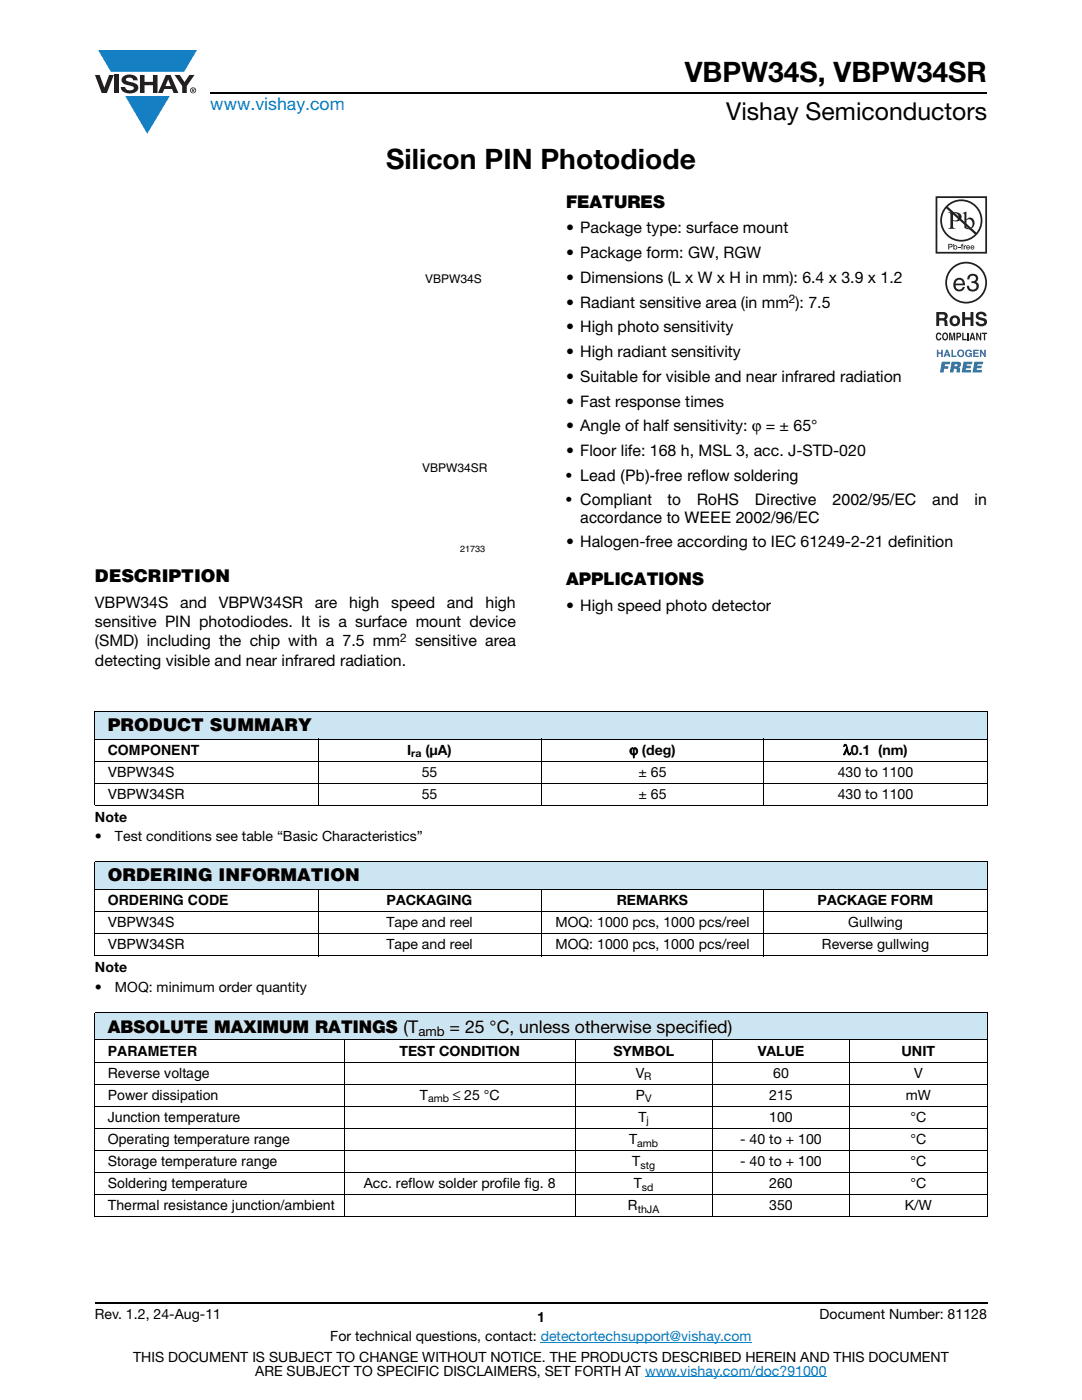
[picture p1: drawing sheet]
<svg xmlns="http://www.w3.org/2000/svg" width="216mm" height="279mm" viewBox="0 0 216 279" stroke-linecap="round" stroke-linejoin="round" font-family="sans-serif">
<defs><g id="words">
<g font-size="5.6">
<text x="136.7" y="16.4">VBPW34S, VBPW34SR</text>
<text x="77" y="33.8">Silicon PIN Photodiode</text>
</g>
<text font-size="4.9" x="144.9" y="24">Vishay Semiconductors</text>
<text font-size="3.5" fill="#007ec4" x="42" y="21.9">www.vishay.com</text>
<g font-size="3.5">
<text x="112.9" y="41.5">FEATURES</text>
<text x="18.9" y="116.2">DESCRIPTION</text>
<text x="112.9" y="116.8">APPLICATIONS</text>
<text x="21.5" y="145.8">PRODUCT SUMMARY</text>
<text x="21.5" y="175.8">ORDERING INFORMATION</text>
<text x="21.5" y="206.2">ABSOLUTE MAXIMUM RATINGS (T</text>
<text x="89.7" y="206.2">= 25 °C, unless otherwise specified)</text>
</g>
<g font-size="3.2">
<text x="112.9" y="46.6">• Package type: surface mount</text>
<text x="112.9" y="51.5">• Package form: GW, RGW</text>
<text x="112.9" y="56.5">• Dimensions (L x W x H in mm): 6.4 x 3.9 x 1.2</text>
<text x="112.9" y="61.4">• Radiant sensitive area (in mm ): 7.5</text>
<text x="112.9" y="66.3">• High photo sensitivity</text>
<text x="112.9" y="71.3">• High radiant sensitivity</text>
<text x="112.9" y="76.2">• Suitable for visible and near infrared radiation</text>
<text x="112.9" y="81.2">• Fast response times</text>
<text x="112.9" y="86.1">• Angle of half sensitivity: ϕ = ± 65°</text>
<text x="112.9" y="91">• Floor life: 168 h, MSL 3, acc. J-STD-020</text>
<text x="112.9" y="96">• Lead (Pb)-free reflow soldering</text>
<text x="112.9" y="100.7">• Compliant</text>
<text x="133.2" y="100.7">to</text>
<text x="139" y="100.7">RoHS</text>
<text x="150.6" y="100.7">Directive</text>
<text x="166.1" y="100.7">2002/95/EC</text>
<text x="186" y="100.7">and</text>
<text x="194.5" y="100.7">in</text>
<text x="115.8" y="104.4">accordance to WEEE 2002/96/EC</text>
<text x="112.9" y="109.2">• Halogen-free according to IEC 61249-2-21 definition</text>
<text x="18.9" y="121.2">VBPW34S</text>
<text x="18.9" y="125.1">sensitive PIN photodiodes. It is a surface mount device</text>
<text x="36" y="121.2">and</text>
<text x="43.6" y="121.2">VBPW34SR</text>
<text x="62.8" y="121.2">are</text>
<text x="69.7" y="121.2">high</text>
<text x="78.1" y="121.2">speed</text>
<text x="89.2" y="121.2">and</text>
<text x="96.9" y="121.2">high</text>
<text x="112.9" y="121.9">• High speed photo detector</text>
<text x="18.9" y="129">(SMD) including the chip with a 7.5 mm</text>
<text x="82.8" y="129">sensitive area</text>
<text x="18.9" y="132.9">detecting visible and near infrared radiation.</text>
</g>
<g font-size="2.8">
<text x="21.5" y="150.6">COMPONENT</text>
<text x="21.5" y="155">VBPW34S</text>
<text x="81.2" y="150.6">I</text>
<text x="84.1" y="155">55</text>
<text x="84.9" y="150.6">(μA)</text>
<text x="125.6" y="150.6">ϕ (deg)</text>
<text x="127.4" y="155">± 65</text>
<text x="167.2" y="155">430 to 1100</text>
<text x="168.2" y="150.6">λ0.1 (nm)</text>
<text x="21.5" y="159.4">VBPW34SR</text>
<text x="84.1" y="159.4">55</text>
<text x="127.4" y="159.4">± 65</text>
<text x="167.2" y="159.4">430 to 1100</text>
<text x="18.9" y="164">Note</text>
<text x="18.9" y="167.9">•</text>
<text x="22.9" y="167.9">Test conditions see table “Basic Characteristics”</text>
<text x="21.5" y="185.1">VBPW34S</text>
<text x="21.5" y="180.6">ORDERING CODE</text>
<text x="77.1" y="185.1">Tape and reel</text>
<text x="77.2" y="180.6">PACKAGING</text>
<text x="110.8" y="185.1">MOQ: 1000 pcs, 1000 pcs/reel</text>
<text x="123.1" y="180.6">REMARKS</text>
<text x="163.2" y="180.6">PACKAGE FORM</text>
<text x="169.2" y="185.1">Gullwing</text>
<text x="21.5" y="189.5">VBPW34SR</text>
<text x="77.1" y="189.5">Tape and reel</text>
<text x="110.8" y="189.5">MOQ: 1000 pcs, 1000 pcs/reel</text>
<text x="164" y="189.5">Reverse gullwing</text>
<text x="18.9" y="194.1">Note</text>
<text x="18.9" y="197.9">•</text>
<text x="22.9" y="197.9">MOQ: minimum order quantity</text>
<text x="21.5" y="215.1">Reverse voltage</text>
<text x="21.5" y="210.7">PARAMETER</text>
<text x="79.7" y="210.7">TEST CONDITION</text>
<text x="122.4" y="210.7">SYMBOL</text>
<text x="126.9" y="215.1">V</text>
<text x="151.2" y="210.7">VALUE</text>
<text x="154.3" y="215.1">60</text>
<text x="179.9" y="210.7">UNIT</text>
<text x="182.4" y="215.1">V</text>
<text x="21.5" y="219.5">Power dissipation</text>
<text x="83.8" y="219.5">T</text>
<text x="90.4" y="219.5">≤ 25 °C</text>
<text x="126.9" y="219.5">P</text>
<text x="153.5" y="219.5">215</text>
<text x="180.7" y="219.5">mW</text>
<text x="21.5" y="223.9">Junction temperature</text>
<text x="127.4" y="223.9">T</text>
<text x="153.5" y="223.9">100</text>
<text x="181.7" y="223.9">°C</text>
<text x="21.5" y="232.7">Storage temperature range</text>
<text x="21.5" y="228.3">Operating temperature range</text>
<text x="125.5" y="228.3">T</text>
<text x="126.2" y="232.7">T</text>
<text x="147.7" y="228.3">- 40 to + 100</text>
<text x="147.7" y="232.7">- 40 to + 100</text>
<text x="181.7" y="228.3">°C</text>
<text x="181.7" y="232.7">°C</text>
<text x="21.5" y="237.1">Soldering temperature</text>
<text x="72.6" y="237.1">Acc. reflow solder profile fig. 8</text>
<text x="126.5" y="237.1">T</text>
<text x="153.5" y="237.1">260</text>
<text x="181.7" y="237.1">°C</text>
<text x="21.5" y="241.5">Thermal resistance junction/ambient</text>
<text x="125.3" y="241.5">R</text>
<text x="153.5" y="241.5">350</text>
<text x="180.5" y="241.5">K/W</text>
<text x="18.9" y="263.3">Rev. 1.2, 24-Aug-11</text>
<text x="107.2" y="263.8">1</text>
<text x="163.6" y="263.3">Document Number: 81128</text>
<text x="65.9" y="267.7">For technical questions, contact: detectortechsupport@vishay.com</text>
<text x="26.5" y="271.7">THIS DOCUMENT IS SUBJECT TO CHANGE WITHOUT NOTICE. THE PRODUCTS DESCRIBED HEREIN AND THIS DOCUMENT</text>
<text x="50.9" y="274.6">ARE SUBJECT TO SPECIFIC DISCLAIMERS, SET FORTH AT www.vishay.com/doc?91000</text>
</g>
<text font-size="2.6" x="83.5" y="206.8">amb</text>
<g font-size="2.4">
<text x="84.8" y="56.5">VBPW34S</text>
<text x="157.4" y="60.5">2</text>
<text x="84.2" y="94.3">VBPW34SR</text>
<text x="79.8" y="128">2</text>
</g>
<g font-size="2.1">
<text x="82.1" y="151.1">ra</text>
<text x="128.6" y="215.6">R</text>
<text x="85.4" y="220">amb</text>
<text x="128.7" y="220">V</text>
<text x="129" y="224.4">j</text>
<text x="127.1" y="228.8">amb</text>
<text x="127.8" y="233.2">stg</text>
<text x="128.1" y="237.6">sd</text>
<text x="127.3" y="242">thJA</text>
</g>
<text font-size="1.8" x="91.8" y="110.1">21733</text>
</g></defs>
<g fill="#147fc3">
<path d="M19.6 10h19.7l-2.6 4.3h-1.1h-13.5z"/>
<path d="M25 19.2h8.9l-4.5 7.5z"/>
</g>
<g fill="#231f20">
<path d="M18.9 15h1l.9 2.5 1-2.5h.9l-1.4 3.6h-1z"/>
<path d="M22.9 15h.9v3.6h-.9z"/>
<path d="M24.6 15.3a2.1 2.1 0 0 1 2.8 .3l.1 .4h-.9a.79 .79 0 0 0-.7-.5 .79 .79 0 0 0-.8 .4l.3 .3 1 .2a1.08 1.08 0 0 1 1.2 1 1.08 1.08 0 0 1-1.1 1.2 1.73 1.73 0 0 1-2.4-1.2h.9a.96 .96 0 0 0 .8 .6 .96 .96 0 0 0 .9-.4 1.31 1.31 0 0 0-1.2-.6 1.03 1.03 0 0 1-1.1-.6 1.03 1.03 0 0 1 .2-1.1z"/>
<path d="M27.9 15h.9v1.3h1.7v-1.3h.9v3.6h-.9v-1.6h-1.7v1.6h-.9z"/>
<path d="M34.8 15h1.1l.9 1.4 1-1.4h1l-1.5 2.2v1.4h-.9v-1.4z"/>
<path d="M33.6 15.9l.5 1.3h-1.1zM33.1 15l-1.6 3.6h1l.3-.8h1.5l.3 .8h1l-1.6-3.6z"/>
<path d="M38.1 18a.46 .46 0 0 1 .9 0 .46 .46 0 0 1-.9 0zM37.9 18a.6 .6 0 0 0 1.2 0 .6 .6 0 0 0-1.2 0z"/>
<path d="M38.4 17.8h.2v.2h-.2zM38.3 17.7v.7h.1v-.3l.4 .3-.2-.3 .2-.2-.1-.2z"/>
</g>
<path d="M42 18.6h155M18.9 260h178.1" fill="none" stroke="#000" stroke-width=".36"/>
<path d="M107.9 267.9h42.1M128.7 274.8h36.3" fill="none" stroke="#007ec4" stroke-width=".2"/>
<g fill="#fff">
<path d="M26.5 42.6h70.8v69.1h-70.8z"/>
<path d="M186.7 39.2h10.3v35.1h-10.3z"/>
</g>
<g fill="#3853a3">
<path d="M186.9 69.8h.3v.5h.6v-.5h.3v1.4h-.3v-.6h-.6v.6h-.3z"/>
<path d="M189.8 69.8h.3v1.2h.8v.2h-1.1z"/>
<path d="M192.7 70a.68 .68 0 0 1 1.2 .2l-.8-.1a.55 .55 0 0 0-.2 .5 .55 .55 0 0 0 .4 .4l.4-.3h-.4v-.2h.6v.7h-.2v-.1a.71 .71 0 0 1-1-.1 .71 .71 0 0 1 0-1z"/>
<path d="M194.2 69.8h1.1v.3h-.8v.3h.7v.2h-.7v.4h.8v.2h-1.1z"/>
<path d="M195.5 69.8h.3l.6 1v-1h.3v1.4h-.3l-.6-1v1h-.3z"/>
<path d="M187.9 72.2h1.7l-.1 .5h-.9l-.1 .4h.8l-.1 .5h-.8l-.1 .7h-.7z"/>
<path d="M192.3 72.2h1.7l-.1 .5h-1l-.1 .3h.9l-.1 .5h-.8l-.1 .3h1.1l-.1 .5h-1.8z"/>
<path d="M194.4 72.2h1.8l-.1 .5h-1l-.1 .3h.9l-.1 .5h-.9v.3h1.1l-.1 .5h-1.8z"/>
<path d="M189 70.1l-.2 .6h.3zM188.8 69.8h.3l.6 1.4h-.4l-.1-.3h-.5l-.1 .3h-.3z"/>
<path d="M191.2 70.5a.5 .5 0 0 0 1 0 .5 .5 0 0 0-1 0zM190.9 70.5a.75 .75 0 0 1 1.5 0 .75 .75 0 0 1-1.5 0z"/>
<path d="M190.5 72.7l-.1 .4 .6-.1v-.3zM189.9 72.2l1.7 .1a.63 .63 0 0 1-.3 1l.3 .3v.7h-.7v-.6l-.3-.1h-.2l-.2 .7h-.7z"/>
</g>
<g fill="#231f20">
<path d="M192 62.3h.6v1h1.1v-1h.5v2.8h-.5v-1.3h-1.1v1.3h-.6z"/>
<path d="M195 62.4a1.15 1.15 0 0 1 1.9 .7h-.6v-.2a.68 .68 0 0 0-1-.1v.4l.2 .1a1.29 1.29 0 0 1 1.5 .9 1.17 1.17 0 0 1-1.2 .9 1.17 1.17 0 0 1-1.1-.9h.5l.1 .2a.67 .67 0 0 0 1.1-.1l-.3-.3-.5-.1a.82 .82 0 0 1-.9-.5 .82 .82 0 0 1 .3-1z"/>
<path d="M186.9 66.6l.4-.2h.3l.2 .5-.6-.2a.66 .66 0 0 0 .1 1l.3-.3h.2a.54 .54 0 0 1-.4 .6 .54 .54 0 0 1-.6-.5z"/>
<path d="M189.4 66.4h.4l.2 1.2 .2-1.2h.4v1.5h-.3v-1.3l-.2 1.3h-.2l-.3-1.3v1.3h-.2z"/>
<path d="M192 66.4h.3v1.2h.6v.3h-.9z"/>
<path d="M193 66.4h.3v1.5h-.3z"/>
<path d="M194.8 66.4h.3l.5 1.1v-1.1h.2v1.5h-.3l-.5-1.1v1.1h-.2z"/>
<path d="M195.9 66.4h1.1v.3h-.4v1.2h-.3v-1.2h-.4z"/>
<path d="M193.3 54.9a1.07 1.07 0 0 1 1.3-.2 1.07 1.07 0 0 1 .5 1.2l-.4 .4a1.06 1.06 0 0 1 .5 1.4 1.06 1.06 0 0 1-1.4 .5l-.2-.1a1.02 1.02 0 0 1-.7-1.1h.5a.71 .71 0 0 0 .9 .8 .71 .71 0 0 0 .3-1.2l-.7-.1v-.4a.59 .59 0 0 0 .8-.4 .59 .59 0 0 0-.6-.7 .66 .66 0 0 0-.7 .8h-.4z"/>
<path d="M191.2 49.3h.4v.1h-.4z"/>
<path d="M191.9 48.7h.3l-.2 .2 .2 .1v.1h-.2v.7h-.1v-.7h-.2z"/>
<path d="M192.3 49h.2v.1l.3-.1v.1l-.3 .1v.6h-.2z"/>
<path d="M187.4 62.8v.7h.9a.39 .39 0 0 0 .1-.7zM186.8 62.3h1.4a.79 .79 0 0 1 .8 .4 .79 .79 0 0 1-.1 .9l-.2 .1a.98 .98 0 0 1 .4 1.2l.1 .2h-.7l-.2-1.1h-.9v1.1h-.6z"/>
<path d="M190.3 63.5a.63 .63 0 0 0-.3 .7 .63 .63 0 0 0 .8 .4 .63 .63 0 0 0 .2-.8 .63 .63 0 0 0-.7-.3zM189.5 64a1.09 1.09 0 0 1 2.1 0 1.09 1.09 0 0 1-2.1 0z"/>
<path d="M188.4 66.7a.64 .64 0 0 0 .2 1l.1-.1a.64 .64 0 0 0-.1-1zM188.2 66.5l.2-.1a.56 .56 0 0 1 .7 .3 .82 .82 0 0 1-.5 1.3l-.2-.1a.89 .89 0 0 1-.2-1.4z"/>
<path d="M191.1 66.7v.4l.4-.1v-.3zM190.8 66.4h.6a.5 .5 0 0 1 .4 .5 .5 .5 0 0 1-.4 .5h-.3v.5h-.3z"/>
<path d="M194 66.7l-.1 .6h.3zM193.9 66.4h.3l.4 1.5h-.3v-.3h-.5l-.1 .3h-.3z"/>
<path d="M189 56.4a3.8 3.8 0 0 1 7.6 0 3.8 3.8 0 0 1-7.6 0zM188.6 56.4a4.2 4.2 0 0 0 8.4 0 4.2 4.2 0 0 0-8.4 0z"/>
<path d="M190.9 56.1l-.2 .5h1.4a.7 .7 0 0 0-.4-.7 .7 .7 0 0 0-.8 .2zM190.7 55.7a1.18 1.18 0 0 1 1.4-.1 1.18 1.18 0 0 1 .5 1.3h-1.9a.73 .73 0 0 0 .5 .9 .73 .73 0 0 0 .9-.5h.4a1.21 1.21 0 0 1-1.6 .8 1.21 1.21 0 0 1-.6-1.7z"/>
<path d="M187 39.5h9.6v10.8h-9.6zM186.7 39.2v11.4h10.3v-11.4z"/>
<path d="M189.4 48.8v.4h.4v-.3zM189.2 48.7h.7l.2 .3-.2 .3-.5 .1v.4h-.2z"/>
<path d="M190.4 49.4a.26 .26 0 0 0 .5 0 .26 .26 0 0 0-.5 0zM190.2 48.7h.2v.4a.38 .38 0 0 1 .5 0 .38 .38 0 0 1 0 .6 .38 .38 0 0 1-.5 0l-.2 .1z"/>
<path d="M193 49.2v.1h.4l-.2-.2zM193 49h.4l.2 .4h-.6v.2l.5-.1a.42 .42 0 0 1-.6 .2 .42 .42 0 0 1 .1-.7z"/>
<path d="M193.9 49.2l-.1 .1h.5l-.3-.2zM193.8 49h.5l.1 .4h-.6l.1 .2 .5-.1a.42 .42 0 0 1-.6 .2 .42 .42 0 0 1 0-.7z"/>
<path d="M190.2 42.6v1.3a.75 .75 0 0 0 1.1-.6 .75 .75 0 0 0-1.1-.7zM189.2 42.4a2.81 2.81 0 0 1 2.4 .3 .97 .97 0 0 1 0 1.2 .97 .97 0 0 1-1.2 .2h-.2v1.1v.2l.5 .3h-1.5l.3-.2 .1-.3v-2.3v-.3z"/>
<path d="M192.8 44v1.3l.2 .2a.72 .72 0 0 0 .8-.1 .72 .72 0 0 0 .3-.7 .72 .72 0 0 0-.4-.8 .72 .72 0 0 0-.9 .1zM192.1 42.5l.7-.3v1.6a.89 .89 0 0 1 1.1-.3 .89 .89 0 0 1 .6 1 1.23 1.23 0 0 1-.7 1.2 1.23 1.23 0 0 1-1.4-.2v-2.7z"/>
<path d="M189.1 41.3a3.9 3.9 0 0 1 5.3-.2 3.9 3.9 0 0 1 .4 5.3zM188.8 41.6l5.7 5.2a3.9 3.9 0 0 1-5.3 .1 3.9 3.9 0 0 1-.4-5.3zM187.6 44a4.2 4.2 0 0 0 8.4 0 4.2 4.2 0 0 0-8.4 0z"/>
</g>
<path d="M18.9 142h178.1v5.5h-178.1z" fill="#cce5f3"/>
<g fill="#fff">
<path d="M18.9 147.5h44.6v4.4h-44.6z"/>
<path d="M63.5 147.5h44.4v4.4h-44.4z"/>
<path d="M107.9 147.5h44.5v4.4h-44.5z"/>
<path d="M152.4 147.5h44.6v4.4h-44.6z"/>
</g>
<path d="M18.9 172h178.1v5.5h-178.1z" fill="#cce5f3"/>
<g fill="#fff">
<path d="M18.9 177.5h44.6v4.4h-44.6z"/>
<path d="M63.5 177.5h44.4v4.4h-44.4z"/>
<path d="M107.9 177.5h44.5v4.4h-44.5z"/>
<path d="M152.4 177.5h44.6v4.4h-44.6z"/>
</g>
<path d="M18.9 202h178.1v5.5h-178.1z" fill="#cce5f3"/>
<g fill="#fff">
<path d="M18.9 207.5h49.9v4.5h-49.9z"/>
<path d="M68.8 207.5h45.9v4.5h-45.9z"/>
<path d="M114.7 207.5h27.4v4.5h-27.4z"/>
<path d="M142.1 207.5h27.4v4.5h-27.4z"/>
<path d="M169.5 207.5h27.5v4.5h-27.5z"/>
</g>
<g fill="none" stroke="#000" stroke-width=".2">
<path d="M18.9 142h178.1M18.9 147.5h178.1M18.9 151.9h178.1M18.9 156.3h178.1M18.9 142.1v18.6M63.5 147.4v13.4M107.9 147.4v13.4M152.4 147.4v13.4M197 142.1v18.6M18.9 160.7h178.1M18.9 172h178.1M18.9 177.5h178.1"/>
<path d="M18.9 172.1v18.6M63.5 177.4v13.4M107.9 177.4v13.4M152.4 177.4v13.4M197 172.1v18.6M18.9 181.9h178.1M18.9 186.4h178.1M18.9 190.8h178.1M18.9 202h178.1M18.9 207.5h178.1M18.9 212h178.1M18.9 216.4h178.1"/>
<path d="M18.9 202.1v40.6M68.8 207.5v35.4M114.7 207.5v35.4M142.1 207.5v35.4M169.5 207.5v35.4M197 202.1v40.6M18.9 220.8h178.1M18.9 225.2h178.1M18.9 229.6h178.1M18.9 234h178.1M18.9 238.4h178.1M18.9 242.8h178.1"/>
</g>
<use href="#words"/>
</svg>
